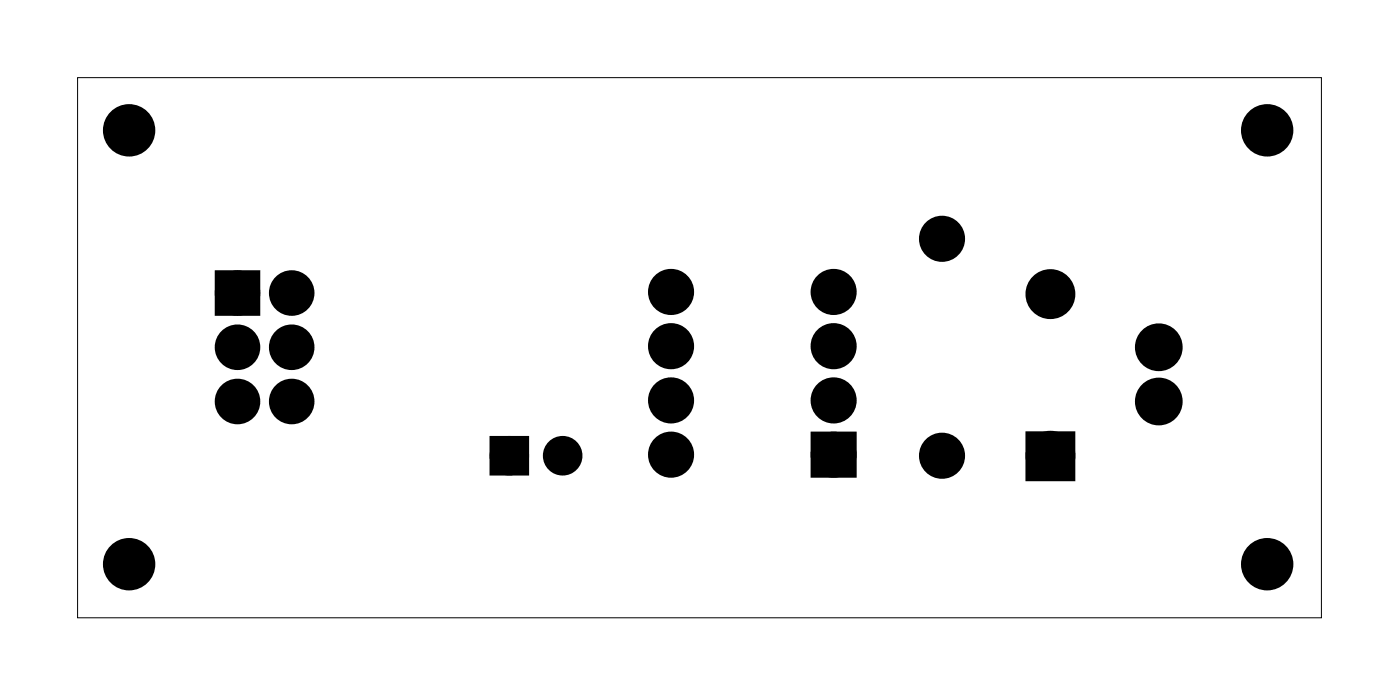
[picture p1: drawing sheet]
<svg xmlns="http://www.w3.org/2000/svg" width="66mm" height="32mm" viewBox="0 0 66 32" stroke-linecap="round" stroke-linejoin="round" font-family="sans-serif">
<path d="M3.6 3.6h58.3v25.3h-58.3z" fill="none" stroke="#000" stroke-width=".05"/>
<g fill="#000">
<circle cx="6.1" cy="6.1" r="1.1"/>
<circle cx="11.1" cy="13.7" r=".72"/>
<circle cx="11.1" cy="16.3" r=".72"/>
<circle cx="11.1" cy="18.8" r=".72"/>
<circle cx="13.7" cy="13.7" r=".72"/>
<circle cx="13.7" cy="16.3" r=".72"/>
<circle cx="13.7" cy="18.8" r=".72"/>
<circle cx="31.5" cy="13.7" r=".7"/>
<circle cx="31.5" cy="18.8" r=".7"/>
<circle cx="31.5" cy="16.2" r=".7"/>
<circle cx="39.1" cy="13.7" r=".7"/>
<circle cx="39.1" cy="18.8" r=".7"/>
<circle cx="39.1" cy="16.2" r=".7"/>
<circle cx="44.2" cy="11.2" r=".7"/>
<circle cx="49.2" cy="13.8" r=".79"/>
<circle cx="54.3" cy="18.8" r=".74"/>
<circle cx="54.3" cy="16.3" r=".74"/>
<circle cx="59.4" cy="6.1" r="1.1"/>
<circle cx="6.1" cy="26.4" r="1.1"/>
<circle cx="23.9" cy="21.3" r=".6"/>
<circle cx="26.4" cy="21.3" r=".6"/>
<circle cx="31.5" cy="21.3" r=".7"/>
<circle cx="39.1" cy="21.3" r=".7"/>
<circle cx="44.2" cy="21.3" r=".7"/>
<circle cx="49.2" cy="21.3" r=".79"/>
<circle cx="59.4" cy="26.4" r="1.1"/>
</g>
<g fill="none" stroke="#000" stroke-width=".76" stroke-linecap="butt">
<path d="M38.4 20.6h1.4v1.4h-1.4zM48.4 20.6h1.6v1.6h-1.6z"/>
<circle cx="31.5" cy="13.7" r=".7"/>
<circle cx="31.5" cy="18.8" r=".7"/>
<circle cx="31.5" cy="16.2" r=".7"/>
<circle cx="39.1" cy="18.8" r=".7"/>
<circle cx="39.1" cy="16.2" r=".7"/>
<circle cx="39.1" cy="13.7" r=".7"/>
<circle cx="44.2" cy="11.2" r=".7"/>
<circle cx="49.2" cy="13.8" r=".79"/>
<circle cx="54.3" cy="18.8" r=".74"/>
<circle cx="54.3" cy="16.3" r=".74"/>
<circle cx="31.5" cy="21.3" r=".7"/>
<circle cx="39.1" cy="21.3" r=".7"/>
<circle cx="44.2" cy="21.3" r=".7"/>
<circle cx="49.2" cy="21.3" r=".79"/>
</g>
<path d="M10.4 13h1.5v1.4h-1.5zM23.3 20.7h1.2v1.2h-1.2zM38.4 20.6h1.4v1.4h-1.4zM48.4 20.6h1.6v1.6h-1.6z" fill="#000"/>
<g fill="none" stroke="#000" stroke-width=".65" stroke-linecap="butt">
<path d="M23.3 20.7h1.2v1.2h-1.2z"/>
<circle cx="23.9" cy="21.3" r=".6"/>
<circle cx="26.4" cy="21.3" r=".6"/>
</g>
<g fill="none" stroke="#000" stroke-width=".25">
<circle cx="6.1" cy="6.1" r="1.1"/>
<circle cx="59.4" cy="6.1" r="1.1"/>
<circle cx="6.1" cy="26.4" r="1.1"/>
<circle cx="59.4" cy="26.4" r="1.1"/>
</g>
<g fill="none" stroke="#000" stroke-width=".69" stroke-linecap="butt">
<path d="M10.4 13h1.5v1.4h-1.5z"/>
<circle cx="11.1" cy="13.7" r=".72"/>
<circle cx="11.1" cy="18.8" r=".72"/>
<circle cx="11.1" cy="16.3" r=".72"/>
<circle cx="13.7" cy="13.7" r=".72"/>
<circle cx="13.7" cy="18.8" r=".72"/>
<circle cx="13.7" cy="16.3" r=".72"/>
</g>
</svg>
